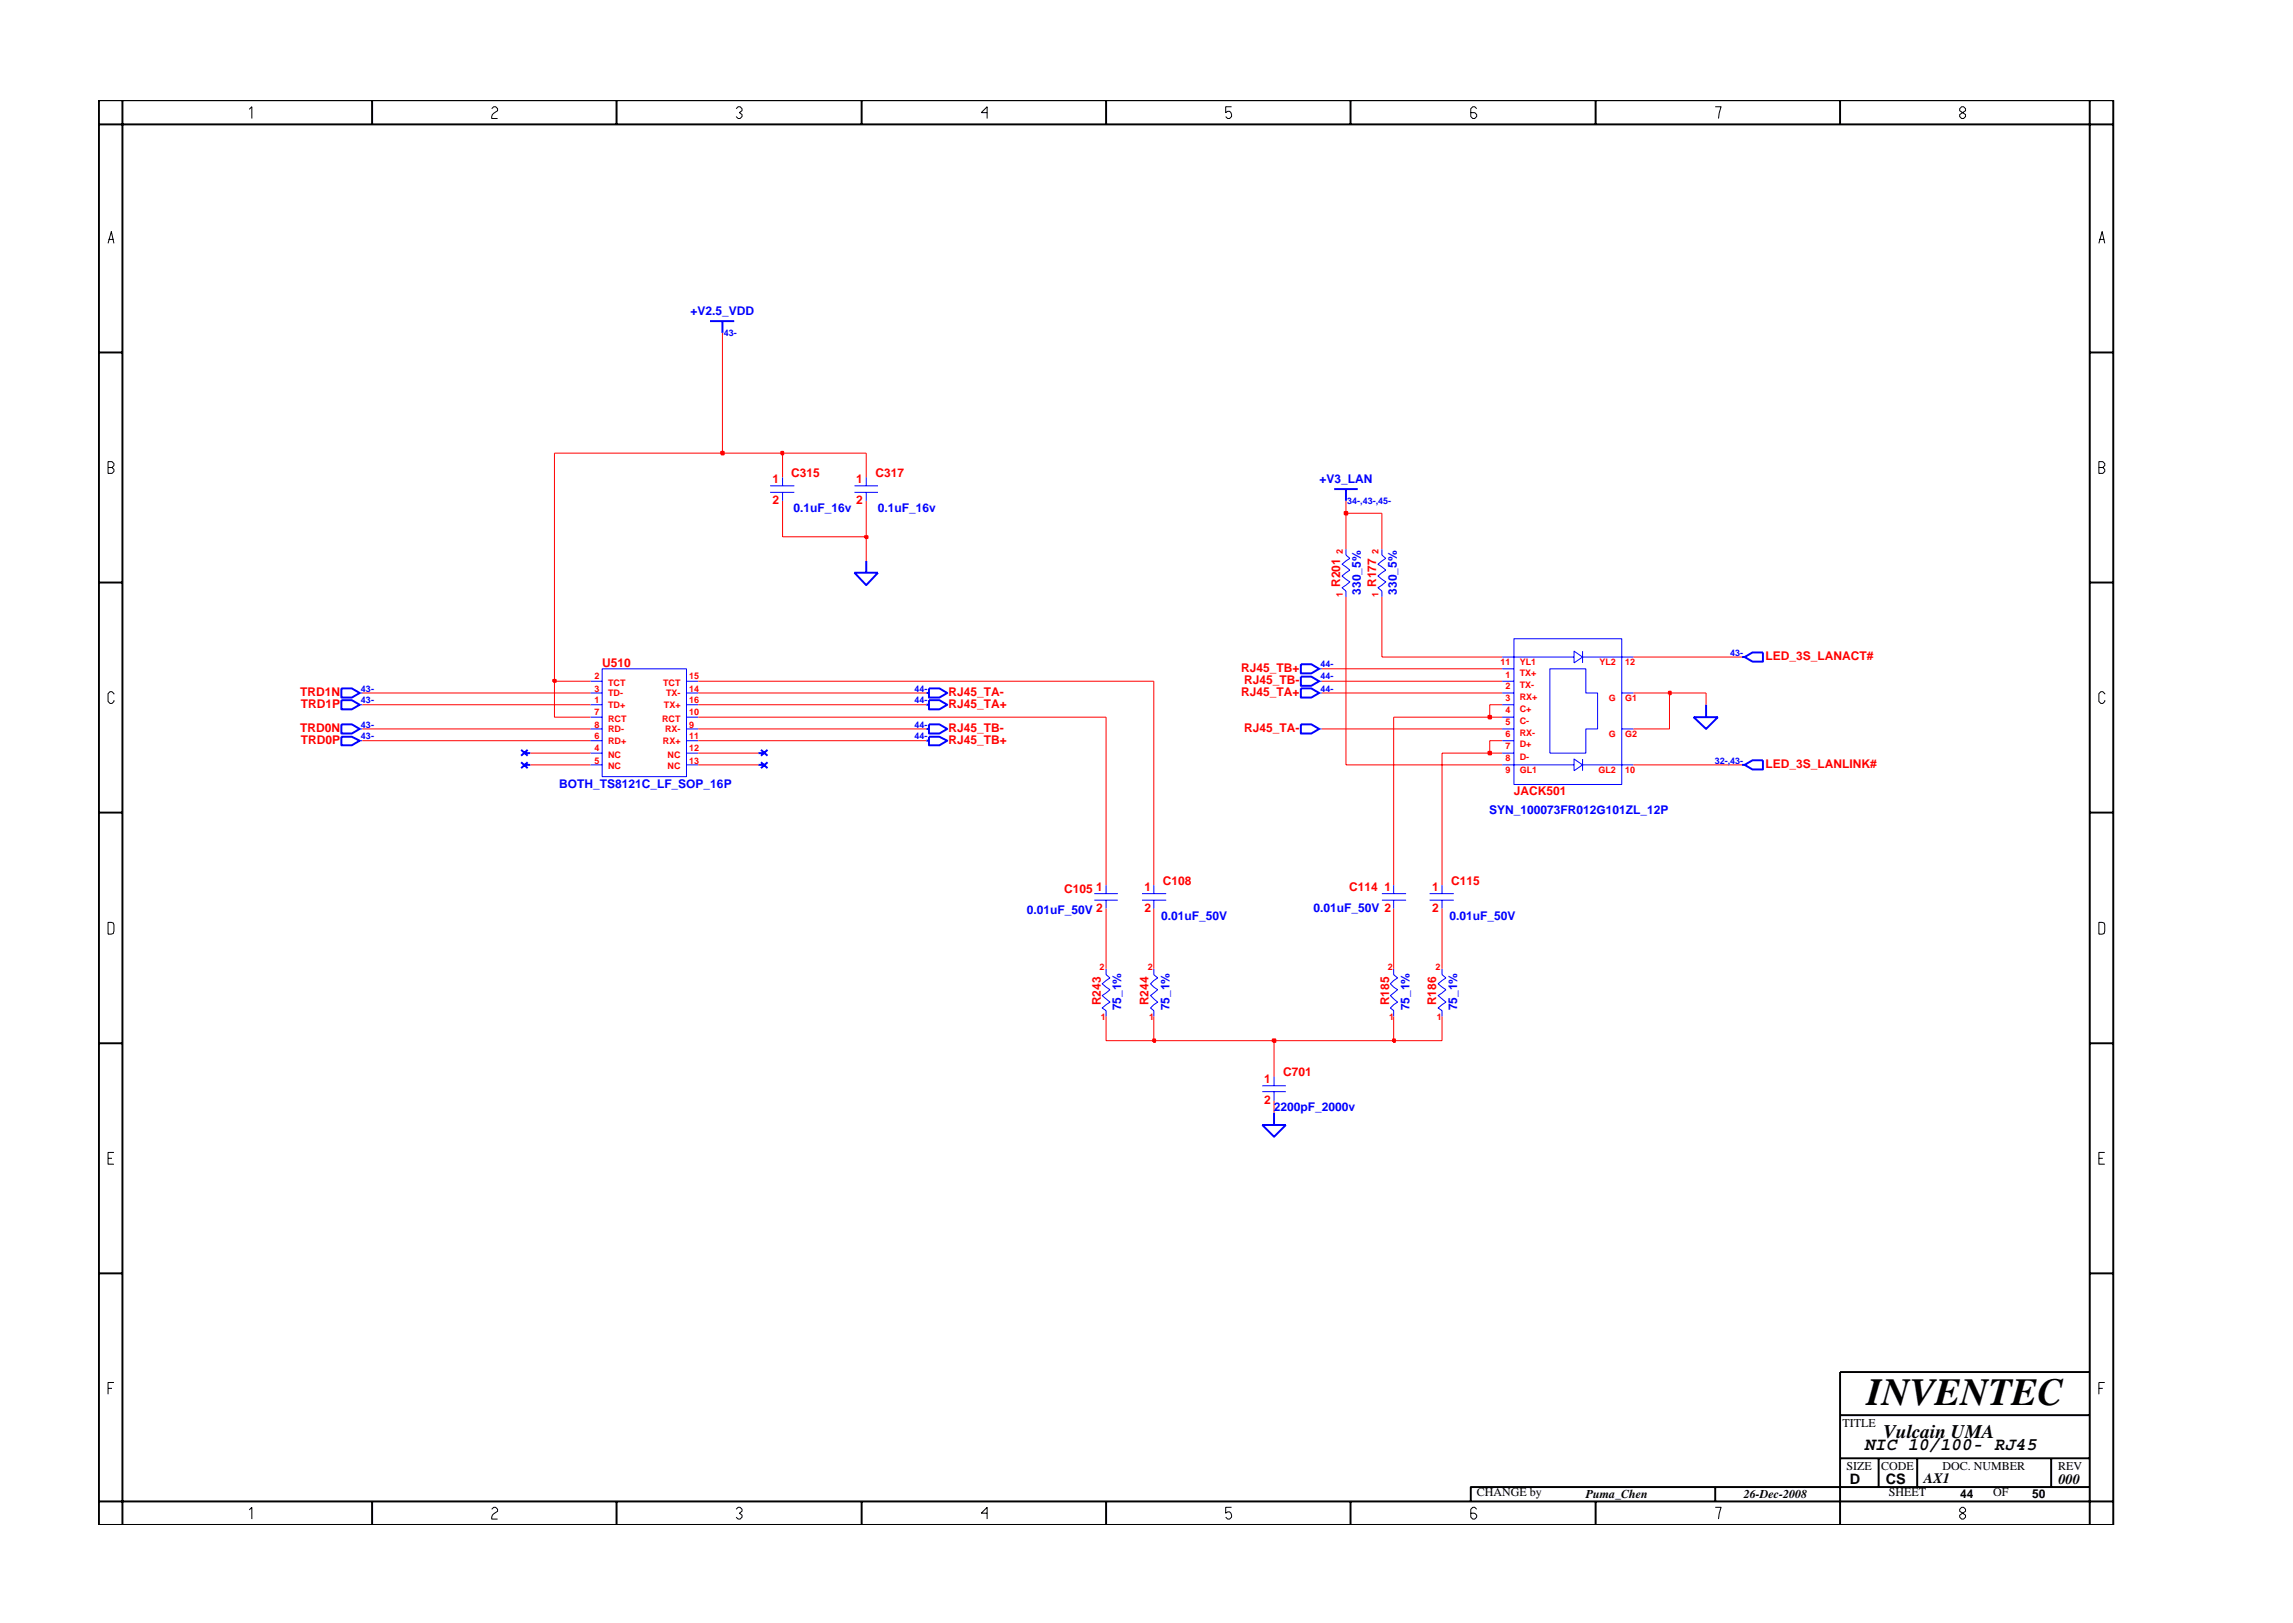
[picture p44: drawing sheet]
<svg xmlns="http://www.w3.org/2000/svg" width="297mm" height="210mm" viewBox="0 0 297 210" stroke-linecap="round" stroke-linejoin="round" font-family="sans-serif">
<defs><g id="words">
<text font-size="5" x="241.8" y="182">INVENTEC</text>
<text font-size="2.5" x="244" y="186.3">Vulcain UMA</text>
<text font-size="2.3" x="241.5" y="187.8">NIC 10/100- RJ45</text>
<g font-size="1.9">
<text x="239.6" y="192.2">D</text>
<text x="244.3" y="192.3">CS</text>
<text x="249.2" y="192.1">AX1</text>
<text x="266.6" y="192.2">000</text>
</g>
<g font-size="1.6" fill="#00f">
<text x="89.5" y="40.8">+V2.5_VDD</text>
<text x="170.9" y="62.6">+V3_LAN</text>
<text x="102.8" y="66.3">0.1uF_16v</text>
<text x="113.7" y="66.3">0.1uF_16v</text>
<text x="176.3" y="77" transform="rotate(-90 176.3 77)">330_5%</text>
<text x="181" y="77" transform="rotate(-90 181 77)">330_5%</text>
<text x="72.4" y="102.1">BOTH_TS8121C_LF_SOP_16P</text>
<text x="192.9" y="105.4">SYN_100073FR012G101ZL_12P</text>
<text x="133" y="118.4">0.01uF_50V 2</text>
<text x="150.4" y="119.1">0.01uF_50V</text>
<text x="170.2" y="118.1">0.01uF_50V 2</text>
<text x="187.8" y="119.1">0.01uF_50V</text>
<text x="145.2" y="130.9" transform="rotate(-90 145.2 130.9)">75_1%</text>
<text x="151.5" y="130.9" transform="rotate(-90 151.5 130.9)">75_1%</text>
<text x="182.6" y="130.9" transform="rotate(-90 182.6 130.9)">75_1%</text>
<text x="188.8" y="130.9" transform="rotate(-90 188.8 130.9)">75_1%</text>
<text x="165" y="143.9">2200pF_2000v</text>
</g>
<g font-size="1.6" fill="#f00">
<text x="100.1" y="62.6">1</text>
<text x="100.1" y="65.3">2</text>
<text x="102.5" y="61.8">C315</text>
<text x="110.9" y="62.6">1</text>
<text x="110.9" y="65.3">2</text>
<text x="113.4" y="61.8">C317</text>
<text x="173.6" y="76.1" transform="rotate(-90 173.6 76.1)">R201</text>
<text x="178.3" y="76.1" transform="rotate(-90 178.3 76.1)">R177</text>
<text x="78" y="86.5">U510</text>
<text x="160.8" y="87.1">RJ45_TB+</text>
<text x="161.2" y="88.6">RJ45_TB-</text>
<text x="228.7" y="85.5">LED_3S_LANACT#</text>
<text x="38.9" y="94.8">TRD0N</text>
<text x="38.9" y="90.2">TRD1N</text>
<text x="39" y="91.7">TRD1P</text>
<text x="122.9" y="94.8">RJ45_TB-</text>
<text x="122.9" y="91.7">RJ45_TA+</text>
<text x="122.9" y="90.2">RJ45_TA-</text>
<text x="160.8" y="90.2">RJ45_TA+</text>
<text x="161.2" y="94.8">RJ45_TA-</text>
<text x="39" y="96.4">TRD0P</text>
<text x="122.9" y="96.4">RJ45_TB+</text>
<text x="228.7" y="99.5">LED_3S_LANLINK#</text>
<text x="196.1" y="103">JACK501</text>
<text x="137.9" y="115.7">C105</text>
<text x="142" y="115.4">1</text>
<text x="148.3" y="115.4">1</text>
<text x="148.3" y="118.1">2</text>
<text x="150.7" y="114.6">C108</text>
<text x="174.8" y="115.5">C114</text>
<text x="179.3" y="115.4">1</text>
<text x="185.5" y="115.4">1</text>
<text x="185.5" y="118.1">2</text>
<text x="188" y="114.6">C115</text>
<text x="142.6" y="130.2" transform="rotate(-90 142.6 130.2)">R243</text>
<text x="148.8" y="130.2" transform="rotate(-90 148.8 130.2)">R244</text>
<text x="179.9" y="130.2" transform="rotate(-90 179.9 130.2)">R185</text>
<text x="186" y="130.2" transform="rotate(-90 186 130.2)">R186</text>
<text x="163.8" y="140.2">1</text>
<text x="163.8" y="143">2</text>
<text x="166.2" y="139.5">C701</text>
</g>
<g font-size="1.6">
<text x="238.7" y="184.8">TITLE</text>
<text x="239.2" y="190.4">SIZE</text>
<text x="243.7" y="190.4">CODE</text>
<text x="251.6" y="190.4">DOC. NUMBER</text>
<text x="266.6" y="190.4">REV</text>
<text x="191.3" y="193.9">CHANGE by</text>
<text x="205.4" y="194.1">Puma_Chen</text>
<text x="225.9" y="194.1">26-Dec-2008</text>
<text x="244.7" y="193.9">SHEET</text>
<text x="253.9" y="194.1">44</text>
<text x="258.2" y="193.9">OF</text>
<text x="263.3" y="194.1">50</text>
</g>
<g font-size="1.2" fill="#00f">
<text x="93.8" y="43.5">43-</text>
<text x="174.5" y="65.3">34-,43-,45-</text>
<text x="46.8" y="89.6">43-</text>
<text x="118.5" y="89.6">44-</text>
<text x="171.1" y="89.6">44-</text>
<text x="171.1" y="86.5">44-</text>
<text x="171.1" y="88">44-</text>
<text x="224.1" y="84.9">43-</text>
<text x="46.8" y="94.3">43-</text>
<text x="46.8" y="91.1">43-</text>
<text x="46.8" y="95.8">43-</text>
<text x="118.5" y="95.8">44-</text>
<text x="118.5" y="94.3">44-</text>
<text x="118.5" y="91.1">44-</text>
<text x="222.1" y="98.9">32-,43-</text>
</g>
<g font-size="1.2" fill="#f00">
<text x="173.9" y="71.8" transform="rotate(-90 173.9 71.8)">2</text>
<text x="178.6" y="71.8" transform="rotate(-90 178.6 71.8)">2</text>
<text x="173.9" y="77.3" transform="rotate(-90 173.9 77.3)">1</text>
<text x="178.6" y="77.3" transform="rotate(-90 178.6 77.3)">1</text>
<text x="77" y="89.6">3</text>
<text x="77" y="88">2</text>
<text x="78.8" y="88.8">TCT</text>
<text x="85.9" y="88.8">TCT</text>
<text x="89.3" y="89.6">14</text>
<text x="89.3" y="88">15</text>
<text x="194.4" y="86.2">11</text>
<text x="195" y="87.8">1</text>
<text x="195" y="89.3">2</text>
<text x="196.9" y="87.5">TX+</text>
<text x="196.9" y="89.1">TX-</text>
<text x="196.9" y="86.2">YL1</text>
<text x="207.2" y="86.2">YL2</text>
<text x="210.5" y="86.2">12</text>
<text x="77" y="92.7">7</text>
<text x="77" y="95.8">6</text>
<text x="77" y="94.3">8</text>
<text x="77" y="91.1">1</text>
<text x="78.8" y="93.5">RCT</text>
<text x="78.8" y="94.9">RD-</text>
<text x="78.8" y="91.7">TD+</text>
<text x="78.8" y="90.2">TD-</text>
<text x="85.8" y="93.5">RCT</text>
<text x="86" y="91.7">TX+</text>
<text x="86.2" y="94.9">RX-</text>
<text x="86.3" y="90.2">TX-</text>
<text x="89.3" y="91.1">16</text>
<text x="89.3" y="95.8">11</text>
<text x="89.3" y="94.3">9</text>
<text x="89.3" y="92.7">10</text>
<text x="195" y="90.8">3</text>
<text x="195" y="95.5">6</text>
<text x="195" y="92.4">4</text>
<text x="195" y="94">5</text>
<text x="196.9" y="90.7">RX+</text>
<text x="196.9" y="95.3">RX-</text>
<text x="196.9" y="92.2">C+</text>
<text x="196.9" y="93.8">C-</text>
<text x="208.4" y="90.8">G</text>
<text x="208.4" y="95.5">G</text>
<text x="210.5" y="90.8">G1</text>
<text x="210.5" y="95.5">G2</text>
<text x="77" y="97.3">4</text>
<text x="77" y="98.9">5</text>
<text x="78.8" y="98.2">NC</text>
<text x="78.8" y="99.7">NC</text>
<text x="78.8" y="96.4">RD+</text>
<text x="85.9" y="96.4">RX+</text>
<text x="86.5" y="98.2">NC</text>
<text x="86.5" y="99.7">NC</text>
<text x="89.3" y="97.3">12</text>
<text x="89.3" y="98.9">13</text>
<text x="195" y="100.1">9</text>
<text x="195" y="97.1">7</text>
<text x="195" y="98.6">8</text>
<text x="196.9" y="100.1">GL1</text>
<text x="196.9" y="96.8">D+</text>
<text x="196.9" y="98.4">D-</text>
<text x="207.1" y="100.1">GL2</text>
<text x="210.5" y="100.1">10</text>
<text x="142.4" y="125.7">2</text>
<text x="148.7" y="125.7">2</text>
<text x="179.8" y="125.7">2</text>
<text x="186" y="125.7">2</text>
<text x="142.6" y="132.1">1</text>
<text x="148.9" y="132.1">1</text>
<text x="179.9" y="132.1">1</text>
<text x="186.1" y="132.1">1</text>
</g>
</g></defs>
<g fill="none" stroke="#00f" stroke-width=".13">
<path d="M99.8 62.9h3.1M99.8 63.8h3.1M101.4 61.8v1.1M101.4 63.8v1.1M110.7 62.9h3M110.7 63.8h3M112.2 61.8v1.1M112.2 63.8v1.1M174.4 71.1v.8l.5 .4-1.1 .8 1.1 .8-1.1 .7 1.1 .8-1.1 .7 .6 .5v.7M179 71.1v.8l.5 .4-1 .8 1 .8-1 .7 1 .8-1 .7 .5 .5v.7M46.6 96h.3M46.6 89.8h.3"/>
<path d="M46.6 91.3h.3M46.6 94.4h.3M76.5 96h1.5M76.5 89.8h1.5M76.5 91.3h1.5M76.5 94.4h1.5M76.5 97.6h1.5M76.5 99.1h1.5M76.5 92.9h1.5M76.5 88.3h1.5M78 86.6h10.9v14h-10.9zM88.9 96h1.6"/>
<path d="M88.9 89.8h1.6M88.9 91.3h1.6M88.9 94.4h1.6M88.9 97.6h1.6M88.9 99.1h1.6M88.9 92.9h1.6M88.9 88.3h1.6M170.9 89.8h.3M170.9 94.4h.3M170.9 88.3h.3M170.9 86.6h.3M194.6 96h1.5"/>
<path d="M194.6 89.8h1.5M194.6 91.3h1.5M194.6 94.4h1.5M194.6 97.6h1.5M194.6 99.1h9.3M194.6 92.9h1.5M194.6 88.3h1.5M194.6 86.6h1.5M194.6 85.1h9.3M196.1 82.7h14v18.9h-14zM200.8 86.6h4.6v3.2h1.6v4.6h-1.6v3.2h-4.6zM203.9 98.3l1.1 .8-1.1 .8z"/>
<path d="M203.9 84.4l1.1 .7-1.1 .8zM205 99.1h6.6M205 84.4v1.5M205 98.3v1.6M205 85.1h6.6M210.1 89.8h1.5M210.1 94.4h1.5M141.8 115.8h3M141.8 116.6h3M143.3 114.7v1.1M143.3 116.6v1.1M147.9 115.8h3.2"/>
<path d="M147.9 116.6h3.2M149.5 114.7v1.1M149.5 116.6v1.1M179 115.8h3.1M179 116.6h3.1M180.5 114.7v1.1M180.5 116.6v1.1M185.2 115.8h3.1M185.2 116.6h3.1M186.8 114.7v1.1M186.8 116.6v1.1M143.3 125.5v.8l.5 .4-1 .8 1 .7-1 .8 1 .8-1 .8 .5 .3v.8"/>
<path d="M149.5 125.5v.8l.5 .4-1 .8 1 .7-1 .8 1 .8-1 .8 .5 .3v.8M165 139.5v1.2M180.5 125.5v.8l.5 .4-.9 .8 .9 .7-.9 .8 .9 .8-.9 .8 .4 .3v.8M186.8 125.5v.8l.5 .4-1 .8 1 .7-1 .8 1 .8-1 .8 .5 .3v.8M163.5 140.7h3.1M163.5 141.4h3.1M165 141.4v1.2"/>
</g>
<g fill="none" stroke="#00f" stroke-width=".25">
<path d="M92 41.6h3.1M93.6 41.6v1.5M110.7 74.2h3l-1.5 1.6zM112.2 72.7v1.5M172.8 63.4h3.1M174.4 63.4v1.5M44.2 95.4h1.4l1 .6-1 .5h-1.4zM44.2 93.8h1.4l1 .6-1 .6h-1.4zM44.2 90.7h1.4l1 .6-1 .6h-1.4zM44.2 89.2h1.4l1 .6-1 .6h-1.4zM67.5 97.1l.9 .8M67.5 98.7l.9 .8"/>
<path d="M67.9 97.6h.8M67.9 99.1h.8M68.4 97.1l-.9 .8M68.4 98.7l-.9 .8M98.2 97.6h.8M98.2 99.1h.8M98.6 97.1l.8 .8M98.6 98.7l.8 .8M99.4 97.1l-.8 .8M99.4 98.7l-.8 .8M120 94.4h.3M120 89.8h.3"/>
<path d="M120 96h.3M120 91.3h.3M120.3 93.8h1.4l1 .6-1 .6h-1.4zM120.3 89.2h1.4l1 .6-1 .6h-1.4zM120.3 95.4h1.4l1 .6-1 .5h-1.4zM120.3 90.7h1.4l1 .6-1 .6h-1.4zM168.5 89.2h1.4l1 .6-1 .6h-1.4zM168.5 93.8h1.4l1 .6-1 .6h-1.4zM168.5 86h1.4l1 .6-1 .6h-1.4zM168.5 87.7h1.4l1 .6-1 .5h-1.4zM219.4 92.9h3.1l-1.5 1.5zM221 91.3v1.6"/>
<path d="M225.7 99.1h.3M225.7 85.1h.3M226 99.1l1-.6h1.4v1.2h-1.4zM226 85.1l1-.6h1.4v1.2h-1.4zM163.5 145.7h3.1l-1.6 1.6zM165 144.1v1.6"/>
</g>
<path d="M143.3 131.7v3.1h6.2M165 134.8v4.7M165 142.6v1.5" fill="none" stroke="#f00" stroke-width=".13"/>
<path d="M149.4 134.6h.2v.4h-.2z" fill="#8e2323"/>
<path d="M149.4 134.6h.2v.4h-.2z" fill="none" stroke="#f00" stroke-width=".25"/>
<path d="M149.5 131.7v3.1h15.5" fill="none" stroke="#f00" stroke-width=".13"/>
<path d="M164.9 134.6h.3v.4h-.3z" fill="#8e2323"/>
<path d="M164.9 134.6h.3v.4h-.3z" fill="none" stroke="#f00" stroke-width=".25"/>
<path d="M165 134.8h15.5" fill="none" stroke="#f00" stroke-width=".13"/>
<path d="M180.5 134.6h.2v.4h-.2z" fill="#8e2323"/>
<path d="M180.5 134.6h.2v.4h-.2z" fill="none" stroke="#f00" stroke-width=".25"/>
<g fill="none" stroke="#f00" stroke-width=".13">
<path d="M174.4 77.3v21.8h20.2M68.7 99.1h7.8M68.7 97.6h7.8M90.5 99.1h7.7M90.5 97.6h7.7M143.3 92.9v21.8M149.5 88.3v26.4M180.5 92.9v21.8M193 97.6h-6.2v17.1M211.6 99.1h14.1M143.3 117.7v7.8M149.5 117.7v7.8"/>
<path d="M180.5 117.7v7.8M186.8 117.7v7.8M180.5 131.7v3.1h6.3v-3.1"/>
</g>
<path d="M192.8 97.4h.4v.3h-.4z" fill="#8e2323"/>
<path d="M192.8 97.4h.4v.3h-.4z" fill="none" stroke="#f00" stroke-width=".25"/>
<path d="M46.9 96h29.6M46.9 94.4h29.6M71.8 88.3v4.6h4.7M90.5 96h29.5M90.5 94.4h29.5M90.5 92.9h52.8M171.2 94.4h23.4M180.5 92.9h12.5M194.6 96h-1.6v1.6h1.6M216.3 89.8v4.6h-4.7" fill="none" stroke="#f00" stroke-width=".13"/>
<path d="M192.8 92.7h.4v.4h-.4z" fill="#8e2323"/>
<path d="M192.8 92.7h.4v.4h-.4z" fill="none" stroke="#f00" stroke-width=".25"/>
<path d="M46.9 91.3h29.6M46.9 89.8h29.6M90.5 91.3h29.5M90.5 89.8h29.5M171.2 89.8h23.4M194.6 91.3h-1.6v1.6h1.6M211.6 89.8h4.7M221 89.8v1.5" fill="none" stroke="#f00" stroke-width=".13"/>
<path d="M216.2 89.6h.2v.3h-.2z" fill="#8e2323"/>
<path d="M216.2 89.6h.2v.3h-.2z" fill="none" stroke="#f00" stroke-width=".25"/>
<path d="M216.3 89.8h4.7" fill="none" stroke="#f00" stroke-width=".13"/>
<path d="M71.7 88.1h.3v.2h-.3z" fill="#8e2323"/>
<path d="M71.7 88.1h.3v.2h-.3z" fill="none" stroke="#f00" stroke-width=".25"/>
<path d="M71.8 58.7v29.6h4.7M101.4 64.9v4.6h10.8v3.2M174.4 66.5v4.6M179 77.3v7.8h15.6M179 66.5v4.6M90.5 88.3h59M171.2 88.3h23.4M171.2 86.6h23.4M211.6 85.1h14.1" fill="none" stroke="#f00" stroke-width=".13"/>
<path d="M112 69.5h.4v.2h-.4z" fill="#8e2323"/>
<path d="M112 69.5h.4v.2h-.4z" fill="none" stroke="#f00" stroke-width=".25"/>
<path d="M112.2 64.9v4.6" fill="none" stroke="#f00" stroke-width=".13"/>
<path d="M174.2 66.3h.3v.4h-.3z" fill="#8e2323"/>
<path d="M174.2 66.3h.3v.4h-.3z" fill="none" stroke="#f00" stroke-width=".25"/>
<path d="M71.8 58.7h21.8M101.4 58.7v3.1M112.2 58.7v3.1M174.4 64.9v1.6h4.6" fill="none" stroke="#f00" stroke-width=".13"/>
<path d="M93.4 58.5h.4v.4h-.4z" fill="#8e2323"/>
<path d="M93.4 58.5h.4v.4h-.4z" fill="none" stroke="#f00" stroke-width=".25"/>
<path d="M93.6 43.1v15.6h7.8" fill="none" stroke="#f00" stroke-width=".13"/>
<path d="M101.2 58.5h.3v.4h-.3z" fill="#8e2323"/>
<path d="M101.2 58.5h.3v.4h-.3z" fill="none" stroke="#f00" stroke-width=".25"/>
<path d="M101.4 58.7h10.8" fill="none" stroke="#f00" stroke-width=".13"/>
<g fill="none" stroke="#000" stroke-width=".25">
<path d="M12.8 13h261v184.6h-261zM12.8 16.1h261M15.9 13v184.6M48.2 13v3.1M79.9 13v3.1M111.6 13v3.1M143.3 13v3.1M174.9 13v3.1M206.7 13v3.1M238.4 13v3.1M270.7 13v184.6M12.8 45.7h3.1"/>
<path d="M270.7 45.7h3.1M12.8 75.5h3.1M270.7 75.5h3.1M12.8 105.3h3.1M270.7 105.3h3.1M12.8 135.2h3.1M270.7 135.2h3.1M12.8 165h3.1M270.7 165h3.1M270.7 177.7h-32.3v19.9M12.8 194.5h261M48.2 194.5v3.1"/>
<path d="M79.9 194.5v3.1M111.6 194.5v3.1M143.3 194.5v3.1M174.9 194.5v3.1M206.7 194.5v3.1M222.2 192.6v1.9M238.4 183.3h32.3M238.4 188.9h32.3M243.4 188.9v3.7M248.4 188.9v3.7M265.7 188.9v3.7M270.7 192.6h-80.2v1.9"/>
</g>
<g fill="none" stroke="#000" stroke-width=".13">
<path d="M32.3 14.2l.3-.4v1.6M63.7 14.1l.3-.3h.2l.3 .3v.2l-.5 .4-.3 .4v.3h.8M95.4 14.1l.2-.3h.3l.2 .3v.2l-.3 .3 .3 .2v.3l-.2 .3h-.3l-.2-.3M127.9 14.6h-.8l.8-.8v1.6M159.5 13.8h-.7v.8l.2-.2a.5 .5 0 0 1 .5 .7l-.2 .3h-.3l-.2-.3M191.3 14.1l-.3-.3h-.2l-.3 .3v1l.3 .3h.2l.3-.3v-.3l-.3-.2h-.5M222.2 13.8h.8l-.4 1.6M253.9 14.1l.2-.3h.3l.2 .3v.2l-.7 .5v.3l.2 .3h.3l.2-.3v-.3l-.7-.5zM14 31.5l.4-1.5 .4 1.5M14.1 31h.6M271.9 31.5l.4-1.5 .4 1.5M272 31h.6"/>
<path d="M14 59.8h.5l.3 .3v.2l-.3 .3 .3 .2v.3l-.3 .2h-.5zM14 60.6h.5M271.9 60.6h.5l.3-.3v-.2l-.3-.3h-.5v1.5h.5l.3-.2v-.3l-.3-.2M14.8 89.9l-.3-.3h-.2l-.3 .3v1l.3 .2h.2l.3-.2v-.2M272.7 89.9l-.3-.3h-.3l-.2 .3v1l.2 .2h.3l.3-.2v-.2M14 119.5l.7 .1 .1 .2-.1 1.1-.7 .1zM271.9 119.5l.7 .1 .1 .2-.1 1.1-.7 .1zM14 150.1h.5M14.8 149.3h-.8v1.5h.8M271.9 150.1h.5M272.7 149.3h-.8v1.5h.8M14 179.9h.5"/>
<path d="M14.8 179.1h-.8v1.5M271.9 179.9h.5M272.7 179.1h-.8v1.5M32.3 195.6l.3-.3v1.5M63.7 195.5l.3-.2h.2l.3 .2v.3l-.7 .5-.1 .2v.3h.8M95.4 195.5l.2-.2h.3l.2 .2v.3l-.3 .2 .3 .3v.2l-.2 .3h-.3l-.2-.3M127.9 196h-.8l.8-.7v1.5M159.5 195.3h-.7v.7l.2-.1a.5 .5 0 0 1 .5 .6l-.2 .3h-.3l-.2-.3M191.3 195.5l-.3-.2h-.2l-.3 .2v1l.3 .3h.2l.3-.3v-.2l-.3-.3h-.5M222.2 195.3h.8l-.4 1.5M254.1 195.3l-.2 .2v.3l.7 .5v.2l-.2 .3h-.3l-.2-.3v-.2l.7-.5v-.3l-.2-.2z"/>
</g>
<use href="#words"/>
</svg>
